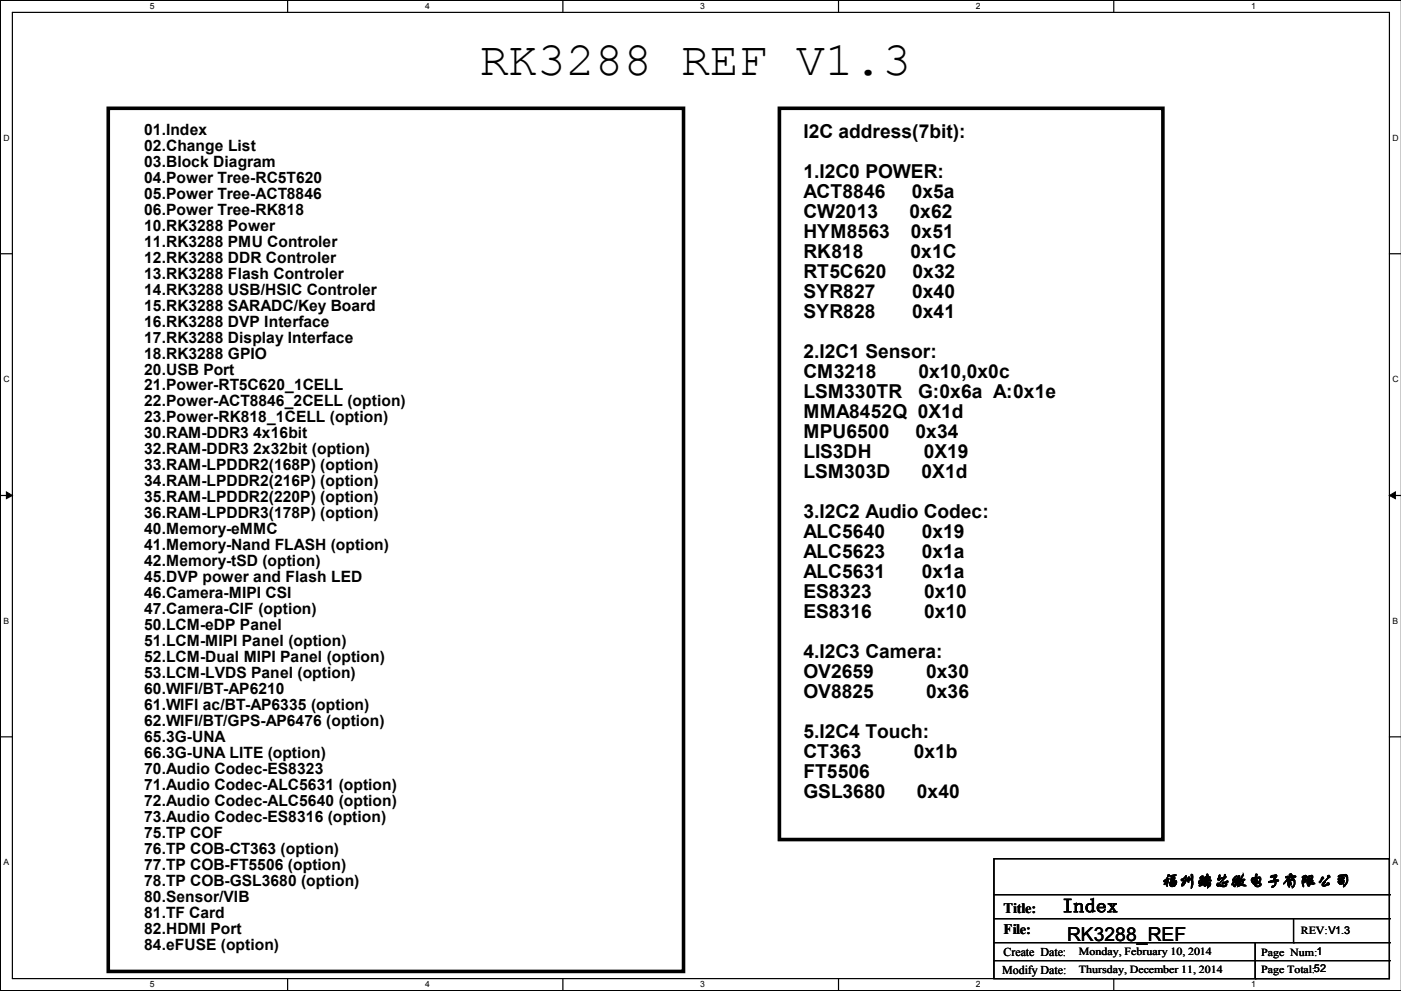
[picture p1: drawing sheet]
<svg xmlns="http://www.w3.org/2000/svg" width="297mm" height="210mm" viewBox="0 0 297 210" stroke-linecap="round" stroke-linejoin="round" font-family="sans-serif">
<defs><g id="words">
<text font-size="10.2" x="101.7" y="15.8">RK3288 REF V1.3</text>
<g font-size="4.1">
<text x="170.3" y="29.3">I2C address(7bit):</text>
<text x="170.3" y="37.8">1.I2C0 POWER:</text>
<text x="170.3" y="42">ACT8846</text>
<text x="193.2" y="42">0x5a</text>
<text x="170.3" y="46.2">CW2013</text>
<text x="192.8" y="46.2">0x62</text>
<text x="170.3" y="50.5">HYM8563</text>
<text x="193" y="50.5">0x51</text>
<text x="170.3" y="54.7">RK818</text>
<text x="170.3" y="58.9">RT5C620</text>
<text x="193" y="54.7">0x1C</text>
<text x="193.4" y="58.9">0x32</text>
<text x="170.3" y="63.2">SYR827</text>
<text x="193.3" y="63.2">0x40</text>
<text x="170.3" y="67.4">SYR828</text>
<text x="193.3" y="67.4">0x41</text>
<text x="170.3" y="75.9">2.I2C1 Sensor:</text>
<text x="170.3" y="80.1">CM3218</text>
<text x="194.6" y="80.1">0x10,0x0c</text>
<text x="170.3" y="84.3">LSM330TR</text>
<text x="170.3" y="88.6">MMA8452Q 0X1d</text>
<text x="194.6" y="84.3">G:0x6a A:0x1e</text>
<text x="170.3" y="92.8">MPU6500</text>
<text x="194.1" y="92.8">0x34</text>
<text x="170.3" y="97">LIS3DH</text>
<text x="170.3" y="101.3">LSM303D</text>
<text x="195.3" y="101.3">0X1d</text>
<text x="195.8" y="97">0X19</text>
<text x="170.3" y="109.7">3.I2C2 Audio Codec:</text>
<text x="170.3" y="114">ALC5640</text>
<text x="195.4" y="114">0x19</text>
<text x="170.3" y="118.2">ALC5623</text>
<text x="195.4" y="118.2">0x1a</text>
<text x="170.3" y="122.4">ALC5631</text>
<text x="195.4" y="122.4">0x1a</text>
<text x="170.3" y="126.7">ES8323</text>
<text x="170.3" y="130.9">ES8316</text>
<text x="195.8" y="126.7">0x10</text>
<text x="195.8" y="130.9">0x10</text>
<text x="170.3" y="139.4">4.I2C3 Camera:</text>
<text x="170.3" y="143.6">OV2659</text>
<text x="196.3" y="143.6">0x30</text>
<text x="170.3" y="147.9">OV8825</text>
<text x="196.3" y="147.9">0x36</text>
<text x="170.3" y="156.3">5.I2C4 Touch:</text>
<text x="170.3" y="160.6">CT363</text>
<text x="193.7" y="160.6">0x1b</text>
<text x="170.3" y="164.8">FT5506</text>
<text x="170.3" y="169">GSL3680</text>
<text x="194.3" y="169">0x40</text>
<text x="225.1" y="193.3">Index</text>
<text x="226.1" y="199.5">RK3288_REF</text>
</g>
<text font-size="3.6" x="246.2" y="187.7">福州瑞芯微电子有限公司</text>
<g font-size="3.3">
<text x="30.6" y="28.5">01.Index</text>
<text x="30.6" y="31.9">02.Change List</text>
<text x="30.6" y="35.3">03.Block Diagram</text>
<text x="30.6" y="38.7">04.Power Tree-RC5T620</text>
<text x="30.6" y="42.1">05.Power Tree-ACT8846</text>
<text x="30.6" y="45.5">06.Power Tree-RK818</text>
<text x="30.6" y="48.9">10.RK3288 Power</text>
<text x="30.6" y="52.2">11.RK3288 PMU Controler</text>
<text x="30.6" y="55.6">12.RK3288 DDR Controler</text>
<text x="30.6" y="59">13.RK3288 Flash Controler</text>
<text x="30.6" y="62.4">14.RK3288 USB/HSIC Controler</text>
<text x="30.6" y="65.8">15.RK3288 SARADC/Key Board</text>
<text x="30.6" y="69.2">16.RK3288 DVP Interface</text>
<text x="30.6" y="72.6">17.RK3288 Display Interface</text>
<text x="30.6" y="76">18.RK3288 GPIO</text>
<text x="30.6" y="79.3">20.USB Port</text>
<text x="30.6" y="82.7">21.Power-RT5C620_1CELL</text>
<text x="30.6" y="86.1">22.Power-ACT8846_2CELL (option)</text>
<text x="30.6" y="89.5">23.Power-RK818_1CELL (option)</text>
<text x="30.6" y="92.9">30.RAM-DDR3 4x16bit</text>
<text x="30.6" y="96.3">32.RAM-DDR3 2x32bit (option)</text>
<text x="30.6" y="99.7">33.RAM-LPDDR2(168P) (option)</text>
<text x="30.6" y="103.1">34.RAM-LPDDR2(216P) (option)</text>
<text x="30.6" y="106.5">35.RAM-LPDDR2(220P) (option)</text>
<text x="30.6" y="109.8">36.RAM-LPDDR3(178P) (option)</text>
<text x="30.6" y="113.2">40.Memory-eMMC</text>
<text x="30.6" y="116.6">41.Memory-Nand FLASH (option)</text>
<text x="30.6" y="120">42.Memory-tSD (option)</text>
<text x="30.6" y="123.4">45.DVP power and Flash LED</text>
<text x="30.6" y="126.8">46.Camera-MIPI CSI</text>
<text x="30.6" y="130.2">47.Camera-CIF (option)</text>
<text x="30.6" y="133.6">50.LCM-eDP Panel</text>
<text x="30.6" y="136.9">51.LCM-MIPI Panel (option)</text>
<text x="30.6" y="140.3">52.LCM-Dual MIPI Panel (option)</text>
<text x="30.6" y="143.7">53.LCM-LVDS Panel (option)</text>
<text x="30.6" y="147.1">60.WIFI/BT-AP6210</text>
<text x="30.6" y="150.5">61.WIFI ac/BT-AP6335 (option)</text>
<text x="30.6" y="153.9">62.WIFI/BT/GPS-AP6476 (option)</text>
<text x="30.6" y="157.3">65.3G-UNA</text>
<text x="30.6" y="160.7">66.3G-UNA LITE (option)</text>
<text x="30.6" y="164">70.Audio Codec-ES8323</text>
<text x="30.6" y="167.4">71.Audio Codec-ALC5631 (option)</text>
<text x="30.6" y="170.8">72.Audio Codec-ALC5640 (option)</text>
<text x="30.6" y="174.2">73.Audio Codec-ES8316 (option)</text>
<text x="30.6" y="177.6">75.TP COF</text>
<text x="30.6" y="181">76.TP COB-CT363 (option)</text>
<text x="30.6" y="184.4">77.TP COB-FT5506 (option)</text>
<text x="30.6" y="187.8">78.TP COB-GSL3680 (option)</text>
<text x="30.6" y="191.1">80.Sensor/VIB</text>
<text x="30.6" y="194.5">81.TF Card</text>
<text x="30.6" y="197.9">82.HDMI Port</text>
<text x="30.6" y="201.3">84.eFUSE (option)</text>
</g>
<g font-size="3">
<text x="212.7" y="193.4">Title:</text>
<text x="212.7" y="198">File:</text>
</g>
<g font-size="2.5">
<text x="212.7" y="202.5">Create Date:</text>
<text x="212.4" y="206.3">Modify Date:</text>
</g>
<g font-size="2.3">
<text x="275.7" y="198">REV:V1.3</text>
<text x="228.7" y="202.3">Monday, February 10, 2014</text>
<text x="267.3" y="202.5">Page Num:1</text>
<text x="228.7" y="206.1">Thursday, December 11, 2014</text>
<text x="267.3" y="206.1">Page Total:52</text>
</g>
<g font-size="1.8">
<text x="31.8" y="1.9">5</text>
<text x="90.1" y="1.9">4</text>
<text x="148.4" y="1.9">3</text>
<text x="206.8" y="1.9">2</text>
<text x="265.2" y="1.9">1</text>
<text x=".8" y="29.8">D</text>
<text x="295.2" y="29.8">D</text>
<text x=".8" y="80.9">C</text>
<text x="295.2" y="80.9">C</text>
<text x=".8" y="132.2">B</text>
<text x="295.2" y="132.2">B</text>
<text x=".8" y="183.3">A</text>
<text x="295.2" y="183.3">A</text>
<text x="31.8" y="209.2">5</text>
<text x="90.1" y="209.2">4</text>
<text x="148.4" y="209.2">3</text>
<text x="206.8" y="209.2">2</text>
<text x="265.2" y="209.2">1</text>
</g>
</g></defs>
<path d="M2.6 2.6h291.9v204.7h-291.9zM297 .1h-296.9v209.8h296.9" fill="none" stroke="#000" stroke-width=".25"/>
<g fill="#fff">
<path d="M31.7 .3h1.1v2.1h-1.1z"/>
<path d="M31.7 207.6h1.1v2h-1.1z"/>
</g>
<path d="M61 .1v2.5M61 207.3v2.6" fill="none" stroke="#000" stroke-width=".25"/>
<g fill="#fff">
<path d="M90.1 .3h1v2.1h-1z"/>
<path d="M90.1 207.6h1v2h-1z"/>
</g>
<path d="M119.3 .1v2.5M119.3 207.3v2.6" fill="none" stroke="#000" stroke-width=".25"/>
<g fill="#fff">
<path d="M148.4 .3h1v2.1h-1z"/>
<path d="M148.4 207.6h1v2h-1z"/>
</g>
<path d="M177.7 .1v2.5M177.7 207.3v2.6" fill="none" stroke="#000" stroke-width=".25"/>
<g fill="#fff">
<path d="M206.8 .3h1.1v2.1h-1.1z"/>
<path d="M206.8 207.6h1.1v2h-1.1z"/>
</g>
<path d="M236.1 .1v2.5M236.1 207.3v2.6" fill="none" stroke="#000" stroke-width=".25"/>
<g fill="#fff">
<path d="M265.2 .3h1v2.1h-1z"/>
<path d="M265.2 207.6h1v2h-1z"/>
<path d="M.8 28.2h1.2v2h-1.2z"/>
<path d="M295.1 28.2h1.3v2h-1.3z"/>
<path d="M.8 79.3h1.2v2.1h-1.2z"/>
<path d="M295.1 79.3h1.3v2.1h-1.3z"/>
</g>
<path d="M.1 53.8h2.5M294.5 53.8h2.5" fill="none" stroke="#000" stroke-width=".25"/>
<g fill="#fff">
<path d="M.8 130.6h1.1v2h-1.1z"/>
<path d="M295.1 130.6h1.2v2h-1.2z"/>
</g>
<path d="M.1 105h2.5M294.5 105h2.5" fill="none" stroke="#000" stroke-width=".25"/>
<path d="M1.4 104.2l1.2 .8-1.2 .7zM294.5 105l1.2-.8v1.5z" fill="#000" stroke="#000" stroke-width=".21"/>
<g fill="#fff">
<path d="M.8 181.7h1.1v2h-1.1z"/>
<path d="M295.1 181.7h1.1v2h-1.1z"/>
</g>
<g fill="none" stroke="#000" stroke-width=".25">
<path d="M.1 156.1h2.5M294.5 156.1h2.5M210.7 181.9h83.8v25.4h-83.8zM210.7 189.6h83.8M210.7 194.6h83.8M210.7 199.7h83.8M266 199.7v7.6M274.2 199.7h.1M274.2 194.6v5.1M294.5 189.6h.1M294.5 194.6h.1M294.5 199.7h.1"/>
<path d="M210.7 203.5h83.8M266 207.3h.1M294.5 203.5h.1"/>
</g>
<path d="M22.9 22.9h122v182.9h-122zM165.2 22.9h81.3v155h-81.3z" fill="none" stroke="#000" stroke-width=".76"/>
<use href="#words"/>
</svg>
